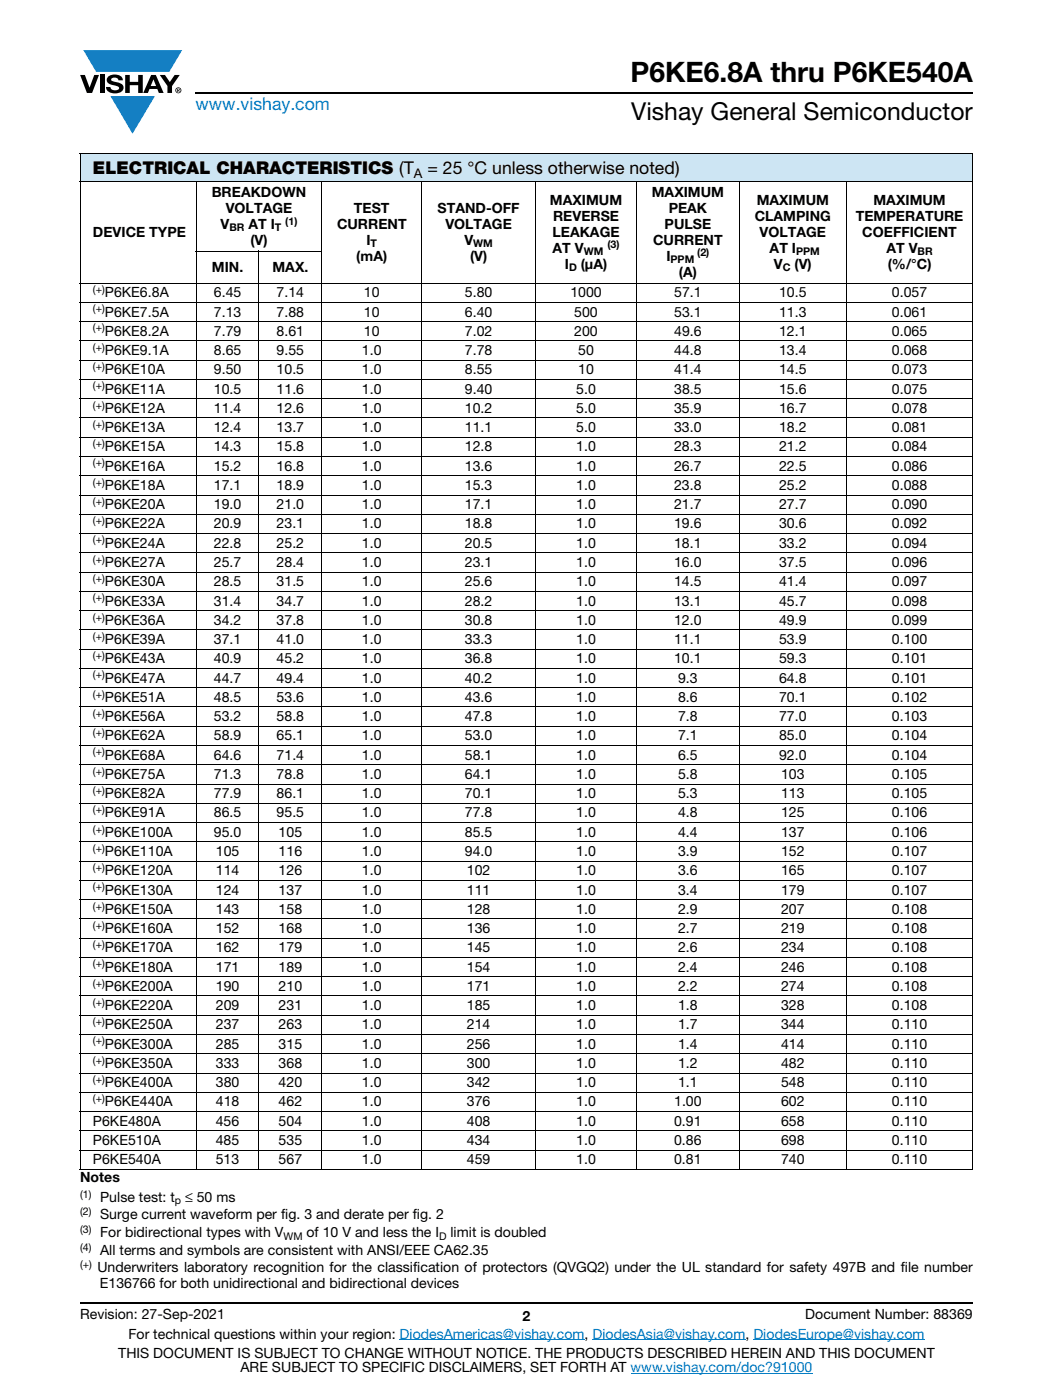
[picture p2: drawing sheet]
<svg xmlns="http://www.w3.org/2000/svg" width="210mm" height="279mm" viewBox="0 0 210 279" stroke-linecap="round" stroke-linejoin="round" font-family="sans-serif">
<defs><g id="words">
<text font-size="5.6" x="125.8" y="16.4">P6KE6.8A thru P6KE540A</text>
<text font-size="4.9" x="125.9" y="23.9">Vishay General Semiconductor</text>
<text font-size="3.5" fill="#067ec4" x="39" y="22">www.vishay.com</text>
<g font-size="3.5">
<text x="18.5" y="34.8">ELECTRICAL CHARACTERISTICS (T</text>
<text x="85.2" y="34.8">= 25 °C unless otherwise noted)</text>
</g>
<g font-size="2.8">
<text x="42.2" y="39.3">BREAKDOWN</text>
<text x="109.7" y="40.9">MAXIMUM</text>
<text x="130" y="39.3">MAXIMUM</text>
<text x="150.9" y="40.9">MAXIMUM</text>
<text x="174.2" y="40.9">MAXIMUM</text>
<text x="18.5" y="47.3">DEVICE TYPE</text>
<text x="44" y="45.7">V</text>
<text x="45" y="42.5">VOLTAGE</text>
<text x="49.6" y="45.7">AT I</text>
<text x="67.2" y="45.7">CURRENT</text>
<text x="70.6" y="42.5">TEST</text>
<text x="87.3" y="42.5">STAND-OFF</text>
<text x="88.8" y="45.7">VOLTAGE</text>
<text x="110.2" y="47.3">LEAKAGE</text>
<text x="110.3" y="44.1">REVERSE</text>
<text x="132.5" y="45.7">PULSE</text>
<text x="133.4" y="42.5">PEAK</text>
<text x="150.5" y="44.1">CLAMPING</text>
<text x="151.5" y="47.3">VOLTAGE</text>
<text x="170.7" y="44.1">TEMPERATURE</text>
<text x="172" y="47.3">COEFFICIENT</text>
<text x="49.9" y="48.8">(V)</text>
<text x="71.1" y="52">(mA)</text>
<text x="73.1" y="48.8">I</text>
<text x="92.6" y="48.8">V</text>
<text x="93.7" y="52">(V)</text>
<text x="110.2" y="50.4">AT V</text>
<text x="112.6" y="53.6">I</text>
<text x="115.8" y="53.6">(μA)</text>
<text x="130.2" y="48.8">CURRENT</text>
<text x="132.9" y="52">I</text>
<text x="153.5" y="50.4">AT I</text>
<text x="154.3" y="53.6">V</text>
<text x="158.4" y="53.6">(V)</text>
<text x="176.8" y="50.4">AT V</text>
<text x="177" y="53.6">(%/°C)</text>
<text x="20.9" y="59.3">P6KE6.8A</text>
<text x="42.2" y="54.2">MIN.</text>
<text x="42.6" y="59.3">6.45</text>
<text x="54.3" y="54.2">MAX.</text>
<text x="55.2" y="59.3">7.14</text>
<text x="72.6" y="59.3">10</text>
<text x="92.7" y="59.3">5.80</text>
<text x="113.7" y="59.3">1000</text>
<text x="134.4" y="59.3">57.1</text>
<text x="135.4" y="55.2">(A)</text>
<text x="155.4" y="59.3">10.5</text>
<text x="177.9" y="59.3">0.057</text>
<text x="20.9" y="63.2">P6KE7.5A</text>
<text x="42.6" y="63.2">7.13</text>
<text x="55.2" y="63.2">7.88</text>
<text x="72.6" y="63.2">10</text>
<text x="92.7" y="63.2">6.40</text>
<text x="114.5" y="63.2">500</text>
<text x="134.4" y="63.2">53.1</text>
<text x="155.4" y="63.2">11.3</text>
<text x="177.9" y="63.2">0.061</text>
<text x="20.9" y="67">P6KE8.2A</text>
<text x="20.9" y="70.9">P6KE9.1A</text>
<text x="42.6" y="67">7.79</text>
<text x="42.6" y="70.9">8.65</text>
<text x="55.2" y="67">8.61</text>
<text x="55.2" y="70.9">9.55</text>
<text x="72.2" y="70.9">1.0</text>
<text x="72.6" y="67">10</text>
<text x="92.7" y="67">7.02</text>
<text x="92.7" y="70.9">7.78</text>
<text x="114.5" y="67">200</text>
<text x="115.3" y="70.9">50</text>
<text x="134.4" y="67">49.6</text>
<text x="134.4" y="70.9">44.8</text>
<text x="155.4" y="67">12.1</text>
<text x="155.4" y="70.9">13.4</text>
<text x="177.9" y="67">0.065</text>
<text x="177.9" y="70.9">0.068</text>
<text x="20.9" y="74.7">P6KE10A</text>
<text x="42.6" y="74.7">9.50</text>
<text x="55.2" y="74.7">10.5</text>
<text x="72.2" y="74.7">1.0</text>
<text x="92.7" y="74.7">8.55</text>
<text x="115.3" y="74.7">10</text>
<text x="134.4" y="74.7">41.4</text>
<text x="155.4" y="74.7">14.5</text>
<text x="177.9" y="74.7">0.073</text>
<text x="20.9" y="78.5">P6KE11A</text>
<text x="20.9" y="82.4">P6KE12A</text>
<text x="42.6" y="82.4">11.4</text>
<text x="42.6" y="78.5">10.5</text>
<text x="55.2" y="82.4">12.6</text>
<text x="55.2" y="78.5">11.6</text>
<text x="72.2" y="82.4">1.0</text>
<text x="72.2" y="78.5">1.0</text>
<text x="92.7" y="82.4">10.2</text>
<text x="92.7" y="78.5">9.40</text>
<text x="114.9" y="82.4">5.0</text>
<text x="114.9" y="78.5">5.0</text>
<text x="134.4" y="82.4">35.9</text>
<text x="134.4" y="78.5">38.5</text>
<text x="155.4" y="82.4">16.7</text>
<text x="155.4" y="78.5">15.6</text>
<text x="177.9" y="82.4">0.078</text>
<text x="177.9" y="78.5">0.075</text>
<text x="20.9" y="86.2">P6KE13A</text>
<text x="42.6" y="86.2">12.4</text>
<text x="55.2" y="86.2">13.7</text>
<text x="72.2" y="86.2">1.0</text>
<text x="92.7" y="86.2">11.1</text>
<text x="114.9" y="86.2">5.0</text>
<text x="134.4" y="86.2">33.0</text>
<text x="155.4" y="86.2">18.2</text>
<text x="177.9" y="86.2">0.081</text>
<text x="20.9" y="90.1">P6KE15A</text>
<text x="20.9" y="93.9">P6KE16A</text>
<text x="42.6" y="90.1">14.3</text>
<text x="42.6" y="93.9">15.2</text>
<text x="55.2" y="90.1">15.8</text>
<text x="55.2" y="93.9">16.8</text>
<text x="72.2" y="90.1">1.0</text>
<text x="72.2" y="93.9">1.0</text>
<text x="92.7" y="90.1">12.8</text>
<text x="92.7" y="93.9">13.6</text>
<text x="114.9" y="90.1">1.0</text>
<text x="114.9" y="93.9">1.0</text>
<text x="134.4" y="90.1">28.3</text>
<text x="134.4" y="93.9">26.7</text>
<text x="155.4" y="90.1">21.2</text>
<text x="155.4" y="93.9">22.5</text>
<text x="177.9" y="90.1">0.084</text>
<text x="177.9" y="93.9">0.086</text>
<text x="20.9" y="97.8">P6KE18A</text>
<text x="20.9" y="101.6">P6KE20A</text>
<text x="42.6" y="97.8">17.1</text>
<text x="42.6" y="101.6">19.0</text>
<text x="55.2" y="97.8">18.9</text>
<text x="55.2" y="101.6">21.0</text>
<text x="72.2" y="97.8">1.0</text>
<text x="72.2" y="101.6">1.0</text>
<text x="92.7" y="97.8">15.3</text>
<text x="92.7" y="101.6">17.1</text>
<text x="114.9" y="97.8">1.0</text>
<text x="114.9" y="101.6">1.0</text>
<text x="134.4" y="97.8">23.8</text>
<text x="134.4" y="101.6">21.7</text>
<text x="155.4" y="97.8">25.2</text>
<text x="155.4" y="101.6">27.7</text>
<text x="177.9" y="97.8">0.088</text>
<text x="177.9" y="101.6">0.090</text>
<text x="20.9" y="105.5">P6KE22A</text>
<text x="42.6" y="105.5">20.9</text>
<text x="55.2" y="105.5">23.1</text>
<text x="72.2" y="105.5">1.0</text>
<text x="92.7" y="105.5">18.8</text>
<text x="114.9" y="105.5">1.0</text>
<text x="134.4" y="105.5">19.6</text>
<text x="155.4" y="105.5">30.6</text>
<text x="177.9" y="105.5">0.092</text>
<text x="20.9" y="109.3">P6KE24A</text>
<text x="20.9" y="113.1">P6KE27A</text>
<text x="42.6" y="109.3">22.8</text>
<text x="42.6" y="113.1">25.7</text>
<text x="55.2" y="109.3">25.2</text>
<text x="55.2" y="113.1">28.4</text>
<text x="72.2" y="109.3">1.0</text>
<text x="72.2" y="113.1">1.0</text>
<text x="92.7" y="109.3">20.5</text>
<text x="92.7" y="113.1">23.1</text>
<text x="114.9" y="109.3">1.0</text>
<text x="114.9" y="113.1">1.0</text>
<text x="134.4" y="109.3">18.1</text>
<text x="134.4" y="113.1">16.0</text>
<text x="155.4" y="109.3">33.2</text>
<text x="155.4" y="113.1">37.5</text>
<text x="177.9" y="109.3">0.094</text>
<text x="177.9" y="113.1">0.096</text>
<text x="20.9" y="117">P6KE30A</text>
<text x="42.6" y="117">28.5</text>
<text x="55.2" y="117">31.5</text>
<text x="72.2" y="117">1.0</text>
<text x="92.7" y="117">25.6</text>
<text x="114.9" y="117">1.0</text>
<text x="134.4" y="117">14.5</text>
<text x="155.4" y="117">41.4</text>
<text x="177.9" y="117">0.097</text>
<text x="20.9" y="120.8">P6KE33A</text>
<text x="20.9" y="124.7">P6KE36A</text>
<text x="42.6" y="120.8">31.4</text>
<text x="42.6" y="124.7">34.2</text>
<text x="55.2" y="120.8">34.7</text>
<text x="55.2" y="124.7">37.8</text>
<text x="72.2" y="120.8">1.0</text>
<text x="72.2" y="124.7">1.0</text>
<text x="92.7" y="120.8">28.2</text>
<text x="92.7" y="124.7">30.8</text>
<text x="114.9" y="120.8">1.0</text>
<text x="114.9" y="124.7">1.0</text>
<text x="134.4" y="120.8">13.1</text>
<text x="134.4" y="124.7">12.0</text>
<text x="155.4" y="120.8">45.7</text>
<text x="155.4" y="124.7">49.9</text>
<text x="177.9" y="120.8">0.098</text>
<text x="177.9" y="124.7">0.099</text>
<text x="20.9" y="128.5">P6KE39A</text>
<text x="42.6" y="128.5">37.1</text>
<text x="55.2" y="128.5">41.0</text>
<text x="72.2" y="128.5">1.0</text>
<text x="92.7" y="128.5">33.3</text>
<text x="114.9" y="128.5">1.0</text>
<text x="134.4" y="128.5">11.1</text>
<text x="155.4" y="128.5">53.9</text>
<text x="177.9" y="128.5">0.100</text>
<text x="20.9" y="132.4">P6KE43A</text>
<text x="20.9" y="136.2">P6KE47A</text>
<text x="42.6" y="132.4">40.9</text>
<text x="42.6" y="136.2">44.7</text>
<text x="55.2" y="132.4">45.2</text>
<text x="55.2" y="136.2">49.4</text>
<text x="72.2" y="132.4">1.0</text>
<text x="72.2" y="136.2">1.0</text>
<text x="92.7" y="132.4">36.8</text>
<text x="92.7" y="136.2">40.2</text>
<text x="114.9" y="132.4">1.0</text>
<text x="114.9" y="136.2">1.0</text>
<text x="134.4" y="132.4">10.1</text>
<text x="135.2" y="136.2">9.3</text>
<text x="155.4" y="132.4">59.3</text>
<text x="155.4" y="136.2">64.8</text>
<text x="177.9" y="132.4">0.101</text>
<text x="177.9" y="136.2">0.101</text>
<text x="20.9" y="140.1">P6KE51A</text>
<text x="20.9" y="143.9">P6KE56A</text>
<text x="42.6" y="140.1">48.5</text>
<text x="42.6" y="143.9">53.2</text>
<text x="55.2" y="140.1">53.6</text>
<text x="55.2" y="143.9">58.8</text>
<text x="72.2" y="140.1">1.0</text>
<text x="72.2" y="143.9">1.0</text>
<text x="92.7" y="140.1">43.6</text>
<text x="92.7" y="143.9">47.8</text>
<text x="114.9" y="140.1">1.0</text>
<text x="114.9" y="143.9">1.0</text>
<text x="135.2" y="140.1">8.6</text>
<text x="135.2" y="143.9">7.8</text>
<text x="155.4" y="140.1">70.1</text>
<text x="155.4" y="143.9">77.0</text>
<text x="177.9" y="140.1">0.102</text>
<text x="177.9" y="143.9">0.103</text>
<text x="20.9" y="147.8">P6KE62A</text>
<text x="42.6" y="147.8">58.9</text>
<text x="55.2" y="147.8">65.1</text>
<text x="72.2" y="147.8">1.0</text>
<text x="92.7" y="147.8">53.0</text>
<text x="114.9" y="147.8">1.0</text>
<text x="135.2" y="147.8">7.1</text>
<text x="155.4" y="147.8">85.0</text>
<text x="177.9" y="147.8">0.104</text>
<text x="20.9" y="151.6">P6KE68A</text>
<text x="20.9" y="155.5">P6KE75A</text>
<text x="42.6" y="151.6">64.6</text>
<text x="42.6" y="155.5">71.3</text>
<text x="55.2" y="151.6">71.4</text>
<text x="55.2" y="155.5">78.8</text>
<text x="72.2" y="151.6">1.0</text>
<text x="72.2" y="155.5">1.0</text>
<text x="92.7" y="151.6">58.1</text>
<text x="92.7" y="155.5">64.1</text>
<text x="114.9" y="151.6">1.0</text>
<text x="114.9" y="155.5">1.0</text>
<text x="135.2" y="151.6">6.5</text>
<text x="135.2" y="155.5">5.8</text>
<text x="155.4" y="151.6">92.0</text>
<text x="155.7" y="155.5">103</text>
<text x="177.9" y="151.6">0.104</text>
<text x="177.9" y="155.5">0.105</text>
<text x="20.9" y="159.3">P6KE82A</text>
<text x="42.6" y="159.3">77.9</text>
<text x="55.2" y="159.3">86.1</text>
<text x="72.2" y="159.3">1.0</text>
<text x="92.7" y="159.3">70.1</text>
<text x="114.9" y="159.3">1.0</text>
<text x="135.2" y="159.3">5.3</text>
<text x="155.7" y="159.3">113</text>
<text x="177.9" y="159.3">0.105</text>
<text x="20.9" y="163.1">P6KE91A</text>
<text x="20.9" y="167">P6KE100A</text>
<text x="42.6" y="163.1">86.5</text>
<text x="42.6" y="167">95.0</text>
<text x="55.2" y="163.1">95.5</text>
<text x="55.6" y="167">105</text>
<text x="72.2" y="163.1">1.0</text>
<text x="72.2" y="167">1.0</text>
<text x="92.7" y="163.1">77.8</text>
<text x="92.7" y="167">85.5</text>
<text x="114.9" y="163.1">1.0</text>
<text x="114.9" y="167">1.0</text>
<text x="135.2" y="163.1">4.8</text>
<text x="135.2" y="167">4.4</text>
<text x="155.7" y="163.1">125</text>
<text x="155.7" y="167">137</text>
<text x="177.9" y="163.1">0.106</text>
<text x="177.9" y="167">0.106</text>
<text x="20.9" y="170.8">P6KE110A</text>
<text x="43" y="170.8">105</text>
<text x="55.6" y="170.8">116</text>
<text x="72.2" y="170.8">1.0</text>
<text x="92.7" y="170.8">94.0</text>
<text x="114.9" y="170.8">1.0</text>
<text x="135.2" y="170.8">3.9</text>
<text x="155.7" y="170.8">152</text>
<text x="177.9" y="170.8">0.107</text>
<text x="20.9" y="174.7">P6KE120A</text>
<text x="20.9" y="178.5">P6KE130A</text>
<text x="43" y="174.7">114</text>
<text x="43" y="178.5">124</text>
<text x="55.6" y="174.7">126</text>
<text x="55.6" y="178.5">137</text>
<text x="72.2" y="174.7">1.0</text>
<text x="72.2" y="178.5">1.0</text>
<text x="93.1" y="174.7">102</text>
<text x="93.1" y="178.5">111</text>
<text x="114.9" y="174.7">1.0</text>
<text x="114.9" y="178.5">1.0</text>
<text x="135.2" y="174.7">3.6</text>
<text x="135.2" y="178.5">3.4</text>
<text x="155.7" y="174.7">165</text>
<text x="155.7" y="178.5">179</text>
<text x="177.9" y="174.7">0.107</text>
<text x="177.9" y="178.5">0.107</text>
<text x="20.9" y="182.4">P6KE150A</text>
<text x="43" y="182.4">143</text>
<text x="55.6" y="182.4">158</text>
<text x="72.2" y="182.4">1.0</text>
<text x="93.1" y="182.4">128</text>
<text x="114.9" y="182.4">1.0</text>
<text x="135.2" y="182.4">2.9</text>
<text x="155.7" y="182.4">207</text>
<text x="177.9" y="182.4">0.108</text>
<text x="20.9" y="186.2">P6KE160A</text>
<text x="20.9" y="190.1">P6KE170A</text>
<text x="43" y="186.2">152</text>
<text x="43" y="190.1">162</text>
<text x="55.6" y="186.2">168</text>
<text x="55.6" y="190.1">179</text>
<text x="72.2" y="186.2">1.0</text>
<text x="72.2" y="190.1">1.0</text>
<text x="93.1" y="186.2">136</text>
<text x="93.1" y="190.1">145</text>
<text x="114.9" y="186.2">1.0</text>
<text x="114.9" y="190.1">1.0</text>
<text x="135.2" y="186.2">2.7</text>
<text x="135.2" y="190.1">2.6</text>
<text x="155.7" y="186.2">219</text>
<text x="155.7" y="190.1">234</text>
<text x="177.9" y="186.2">0.108</text>
<text x="177.9" y="190.1">0.108</text>
<text x="20.9" y="193.9">P6KE180A</text>
<text x="20.9" y="197.7">P6KE200A</text>
<text x="43" y="193.9">171</text>
<text x="43" y="197.7">190</text>
<text x="55.6" y="193.9">189</text>
<text x="55.6" y="197.7">210</text>
<text x="72.2" y="193.9">1.0</text>
<text x="72.2" y="197.7">1.0</text>
<text x="93.1" y="193.9">154</text>
<text x="93.1" y="197.7">171</text>
<text x="114.9" y="193.9">1.0</text>
<text x="114.9" y="197.7">1.0</text>
<text x="135.2" y="193.9">2.4</text>
<text x="135.2" y="197.7">2.2</text>
<text x="155.7" y="193.9">246</text>
<text x="155.7" y="197.7">274</text>
<text x="177.9" y="193.9">0.108</text>
<text x="177.9" y="197.7">0.108</text>
<text x="20.9" y="201.6">P6KE220A</text>
<text x="43" y="201.6">209</text>
<text x="55.6" y="201.6">231</text>
<text x="72.2" y="201.6">1.0</text>
<text x="93.1" y="201.6">185</text>
<text x="114.9" y="201.6">1.0</text>
<text x="135.2" y="201.6">1.8</text>
<text x="155.7" y="201.6">328</text>
<text x="177.9" y="201.6">0.108</text>
<text x="20.9" y="205.5">P6KE250A</text>
<text x="20.9" y="209.3">P6KE300A</text>
<text x="43" y="205.5">237</text>
<text x="43" y="209.3">285</text>
<text x="55.6" y="205.5">263</text>
<text x="55.6" y="209.3">315</text>
<text x="72.2" y="205.5">1.0</text>
<text x="72.2" y="209.3">1.0</text>
<text x="93.1" y="205.5">214</text>
<text x="93.1" y="209.3">256</text>
<text x="114.9" y="205.5">1.0</text>
<text x="114.9" y="209.3">1.0</text>
<text x="135.2" y="205.5">1.7</text>
<text x="135.2" y="209.3">1.4</text>
<text x="155.7" y="205.5">344</text>
<text x="155.7" y="209.3">414</text>
<text x="177.9" y="205.5">0.110</text>
<text x="177.9" y="209.3">0.110</text>
<text x="20.9" y="213.1">P6KE350A</text>
<text x="43" y="213.1">333</text>
<text x="55.6" y="213.1">368</text>
<text x="72.2" y="213.1">1.0</text>
<text x="93.1" y="213.1">300</text>
<text x="114.9" y="213.1">1.0</text>
<text x="135.2" y="213.1">1.2</text>
<text x="155.7" y="213.1">482</text>
<text x="177.9" y="213.1">0.110</text>
<text x="20.9" y="217">P6KE400A</text>
<text x="20.9" y="220.8">P6KE440A</text>
<text x="43" y="217">380</text>
<text x="43" y="220.8">418</text>
<text x="55.6" y="217">420</text>
<text x="55.6" y="220.8">462</text>
<text x="72.2" y="217">1.0</text>
<text x="72.2" y="220.8">1.0</text>
<text x="93.1" y="217">342</text>
<text x="93.1" y="220.8">376</text>
<text x="114.9" y="217">1.0</text>
<text x="114.9" y="220.8">1.0</text>
<text x="134.4" y="220.8">1.00</text>
<text x="135.2" y="217">1.1</text>
<text x="155.7" y="217">548</text>
<text x="155.7" y="220.8">602</text>
<text x="177.9" y="217">0.110</text>
<text x="177.9" y="220.8">0.110</text>
<text x="18.5" y="224.7">P6KE480A</text>
<text x="43" y="224.7">456</text>
<text x="55.6" y="224.7">504</text>
<text x="72.2" y="224.7">1.0</text>
<text x="93.1" y="224.7">408</text>
<text x="114.9" y="224.7">1.0</text>
<text x="134.4" y="224.7">0.91</text>
<text x="155.7" y="224.7">658</text>
<text x="177.9" y="224.7">0.110</text>
<text x="18.5" y="228.5">P6KE510A</text>
<text x="18.5" y="232.4">P6KE540A</text>
<text x="43" y="228.5">485</text>
<text x="43" y="232.4">513</text>
<text x="55.6" y="228.5">535</text>
<text x="55.6" y="232.4">567</text>
<text x="72.2" y="228.5">1.0</text>
<text x="72.2" y="232.4">1.0</text>
<text x="93.1" y="228.5">434</text>
<text x="93.1" y="232.4">459</text>
<text x="114.9" y="228.5">1.0</text>
<text x="114.9" y="232.4">1.0</text>
<text x="134.4" y="228.5">0.86</text>
<text x="134.4" y="232.4">0.81</text>
<text x="155.7" y="228.5">698</text>
<text x="155.7" y="232.4">740</text>
<text x="177.9" y="228.5">0.110</text>
<text x="177.9" y="232.4">0.110</text>
<text x="16" y="236">Notes</text>
<text x="20" y="239.8">Pulse test: t</text>
<text x="36.9" y="239.8">≤ 50 ms</text>
<text x="20" y="243.4">Surge current waveform per fig. 3 and derate per fig. 2</text>
<text x="20" y="246.9">For bidirectional types with V</text>
<text x="20" y="250.4">All terms and symbols are consistent with ANSI/EEE CA62.35</text>
<text x="61.1" y="246.9">of 10 V and less the I</text>
<text x="89.9" y="246.9">limit is doubled</text>
<text x="19.4" y="253.9">Underwriters laboratory recognition for the classification of protectors (QVGQ2) under the UL standard for safety 497B and file number</text>
<text x="19.9" y="257.1">E136766 for both unidirectional and bidirectional devices</text>
<text x="16" y="263.3">Revision: 27-Sep-2021</text>
<text x="104.2" y="263.6">2</text>
<text x="160.6" y="263.3">Document Number: 88369</text>
<text x="25.6" y="267.1">For technical questions within your region: DiodesAmericas@vishay.com, DiodesAsia@vishay.com, DiodesEurope@vishay.com</text>
<text x="23.6" y="271">THIS DOCUMENT IS SUBJECT TO CHANGE WITHOUT NOTICE. THE PRODUCTS DESCRIBED HEREIN AND THIS DOCUMENT</text>
<text x="48" y="273.8">ARE SUBJECT TO SPECIFIC DISCLAIMERS, SET FORTH AT www.vishay.com/doc?91000</text>
</g>
<text font-size="2.6" x="82.5" y="35.4">A</text>
<g font-size="2.1">
<text x="45.7" y="46.2">BR</text>
<text x="54.8" y="46.2">T</text>
<text x="56.9" y="44.8">(1)</text>
<text x="73.9" y="49.3">T</text>
<text x="94.4" y="49.3">WM</text>
<text x="116.4" y="50.9">WM</text>
<text x="121.1" y="49.6">(3)</text>
<text x="133.7" y="52.5">PPM</text>
<text x="139" y="51.2">(2)</text>
<text x="158.7" y="50.9">PPM</text>
<text x="183" y="50.9">BR</text>
<text x="18.5" y="58.5">(+)</text>
<text x="113.5" y="54.1">D</text>
<text x="156.1" y="54.1">C</text>
<text x="18.5" y="62.3">(+)</text>
<text x="18.5" y="66.2">(+)</text>
<text x="18.5" y="70">(+)</text>
<text x="18.5" y="73.9">(+)</text>
<text x="18.5" y="77.7">(+)</text>
<text x="18.5" y="81.5">(+)</text>
<text x="18.5" y="85.4">(+)</text>
<text x="18.5" y="89.2">(+)</text>
<text x="18.5" y="93.1">(+)</text>
<text x="18.5" y="96.9">(+)</text>
<text x="18.5" y="100.8">(+)</text>
<text x="18.5" y="104.6">(+)</text>
<text x="18.5" y="108.5">(+)</text>
<text x="18.5" y="112.3">(+)</text>
<text x="18.5" y="116.1">(+)</text>
<text x="18.5" y="120">(+)</text>
<text x="18.5" y="123.9">(+)</text>
<text x="18.5" y="127.7">(+)</text>
<text x="18.5" y="131.5">(+)</text>
<text x="18.5" y="135.4">(+)</text>
<text x="18.5" y="139.2">(+)</text>
<text x="18.5" y="143.1">(+)</text>
<text x="18.5" y="146.9">(+)</text>
<text x="18.5" y="150.8">(+)</text>
<text x="18.5" y="154.6">(+)</text>
<text x="18.5" y="158.5">(+)</text>
<text x="18.5" y="162.3">(+)</text>
<text x="18.5" y="166.1">(+)</text>
<text x="18.5" y="170">(+)</text>
<text x="18.5" y="173.8">(+)</text>
<text x="18.5" y="177.7">(+)</text>
<text x="18.5" y="181.5">(+)</text>
<text x="18.5" y="185.4">(+)</text>
<text x="18.5" y="189.2">(+)</text>
<text x="18.5" y="193.1">(+)</text>
<text x="18.5" y="196.9">(+)</text>
<text x="18.5" y="200.8">(+)</text>
<text x="18.5" y="204.6">(+)</text>
<text x="18.5" y="208.4">(+)</text>
<text x="18.5" y="212.3">(+)</text>
<text x="18.5" y="216.1">(+)</text>
<text x="18.5" y="220">(+)</text>
<text x="16" y="239">(1)</text>
<text x="16" y="242.5">(2)</text>
<text x="34.9" y="240.4">p</text>
<text x="16" y="246">(3)</text>
<text x="16" y="249.6">(4)</text>
<text x="56.6" y="247.4">WM</text>
<text x="87.6" y="247.4">D</text>
<text x="16" y="253.1">(+)</text>
</g>
</g></defs>
<g fill="#147fc3">
<path d="M16.6 10h19.7l-2.5 4.3h-1.2h-13.4z"/>
<path d="M22 19.2h8.9l-4.5 7.5z"/>
</g>
<g fill="#000">
<path d="M16 15h.9l1 2.5 .9-2.5h.9l-1.3 3.6h-1.1zM19.9 15h.9v3.6h-.9zM21.6 15.3a2.1 2.1 0 0 1 2.8 .3l.1 .4h-.9a.79 .79 0 0 0-.7-.5 .79 .79 0 0 0-.7 .4l.2 .3 1 .2a1.08 1.08 0 0 1 1.2 1 1.08 1.08 0 0 1-1.1 1.2 1.73 1.73 0 0 1-2.4-1.2h.9a.96 .96 0 0 0 .8 .6 .96 .96 0 0 0 1-.4 1.31 1.31 0 0 0-1.3-.6 1.03 1.03 0 0 1-1-.6 1.03 1.03 0 0 1 .1-1.1zM25 15h.9v1.3h1.7v-1.3h.9v3.6h-.9v-1.6h-1.7v1.6h-.9zM31.9 15h1l1 1.4 .9-1.4h1l-1.5 2.2v1.4h-.9v-1.4z"/>
<path d="M30.6 15.8l.5 1.4h-1zM30.1 15l-1.5 3.6h.9l.3-.8h1.6l.3 .8h.9l-1.5-3.6z"/>
<path d="M35.5 17.8h.2v.2h-.2zM35.3 17.7v.7h.2v-.3l.3 .3-.1-.3 .1-.2v-.2z"/>
<path d="M35.1 18a.46 .46 0 0 1 .9 0 .46 .46 0 0 1-.9 0zM35 18a.6 .6 0 0 0 1.2 0 .6 .6 0 0 0-1.2 0z"/>
</g>
<path d="M39 18.6h155M16 260h178" fill="none" stroke="#000" stroke-width=".36"/>
<path d="M79.7 267.4h36.9M118.2 267.4h30.5M125.8 274h36.2M150.2 267.4h34.2" fill="none" stroke="#067ec4" stroke-width=".2"/>
<path d="M16 30.7h178v5.5h-178z" fill="#cde5f3"/>
<g fill="none" stroke="#000" stroke-width=".2">
<path d="M15.9 30.7h178.2M15.9 36.2h178.2M16 30.8v202.5M39.1 36.1v197.4M64.2 36.1v197.4M84.1 36.1v197.4M106.8 36.1v197.4M127 36.1v197.4M147.4 36.1v197.4M168.8 36.1v197.4M194 30.8v202.5M15.9 56.5h178.2"/>
<path d="M39 50.1h25.3M51.6 50v183.5M15.9 60.3h178.2M15.9 64.2h178.2M15.9 68h178.2M15.9 71.9h178.2M15.9 75.7h178.2M15.9 79.6h178.2M15.9 83.4h178.2M15.9 87.3h178.2M15.9 91.1h178.2M15.9 94.9h178.2"/>
<path d="M15.9 98.8h178.2M15.9 102.6h178.2M15.9 106.5h178.2M15.9 110.3h178.2M15.9 114.2h178.2M15.9 118h178.2M15.9 121.9h178.2M15.9 125.7h178.2M15.9 129.5h178.2M15.9 133.4h178.2M15.9 137.2h178.2M15.9 141.1h178.2"/>
<path d="M15.9 144.9h178.2M15.9 148.8h178.2M15.9 152.6h178.2M15.9 156.5h178.2M15.9 160.3h178.2M15.9 164.2h178.2M15.9 168h178.2M15.9 171.8h178.2M15.9 175.7h178.2M15.9 179.5h178.2M15.9 183.4h178.2M15.9 187.2h178.2"/>
<path d="M15.9 191.1h178.2M15.9 194.9h178.2M15.9 198.8h178.2M15.9 202.6h178.2M15.9 206.4h178.2M15.9 210.3h178.2M15.9 214.2h178.2M15.9 218h178.2M15.9 221.8h178.2M15.9 225.7h178.2M15.9 229.5h178.2M15.9 233.4h178.2"/>
</g>
<use href="#words"/>
</svg>
